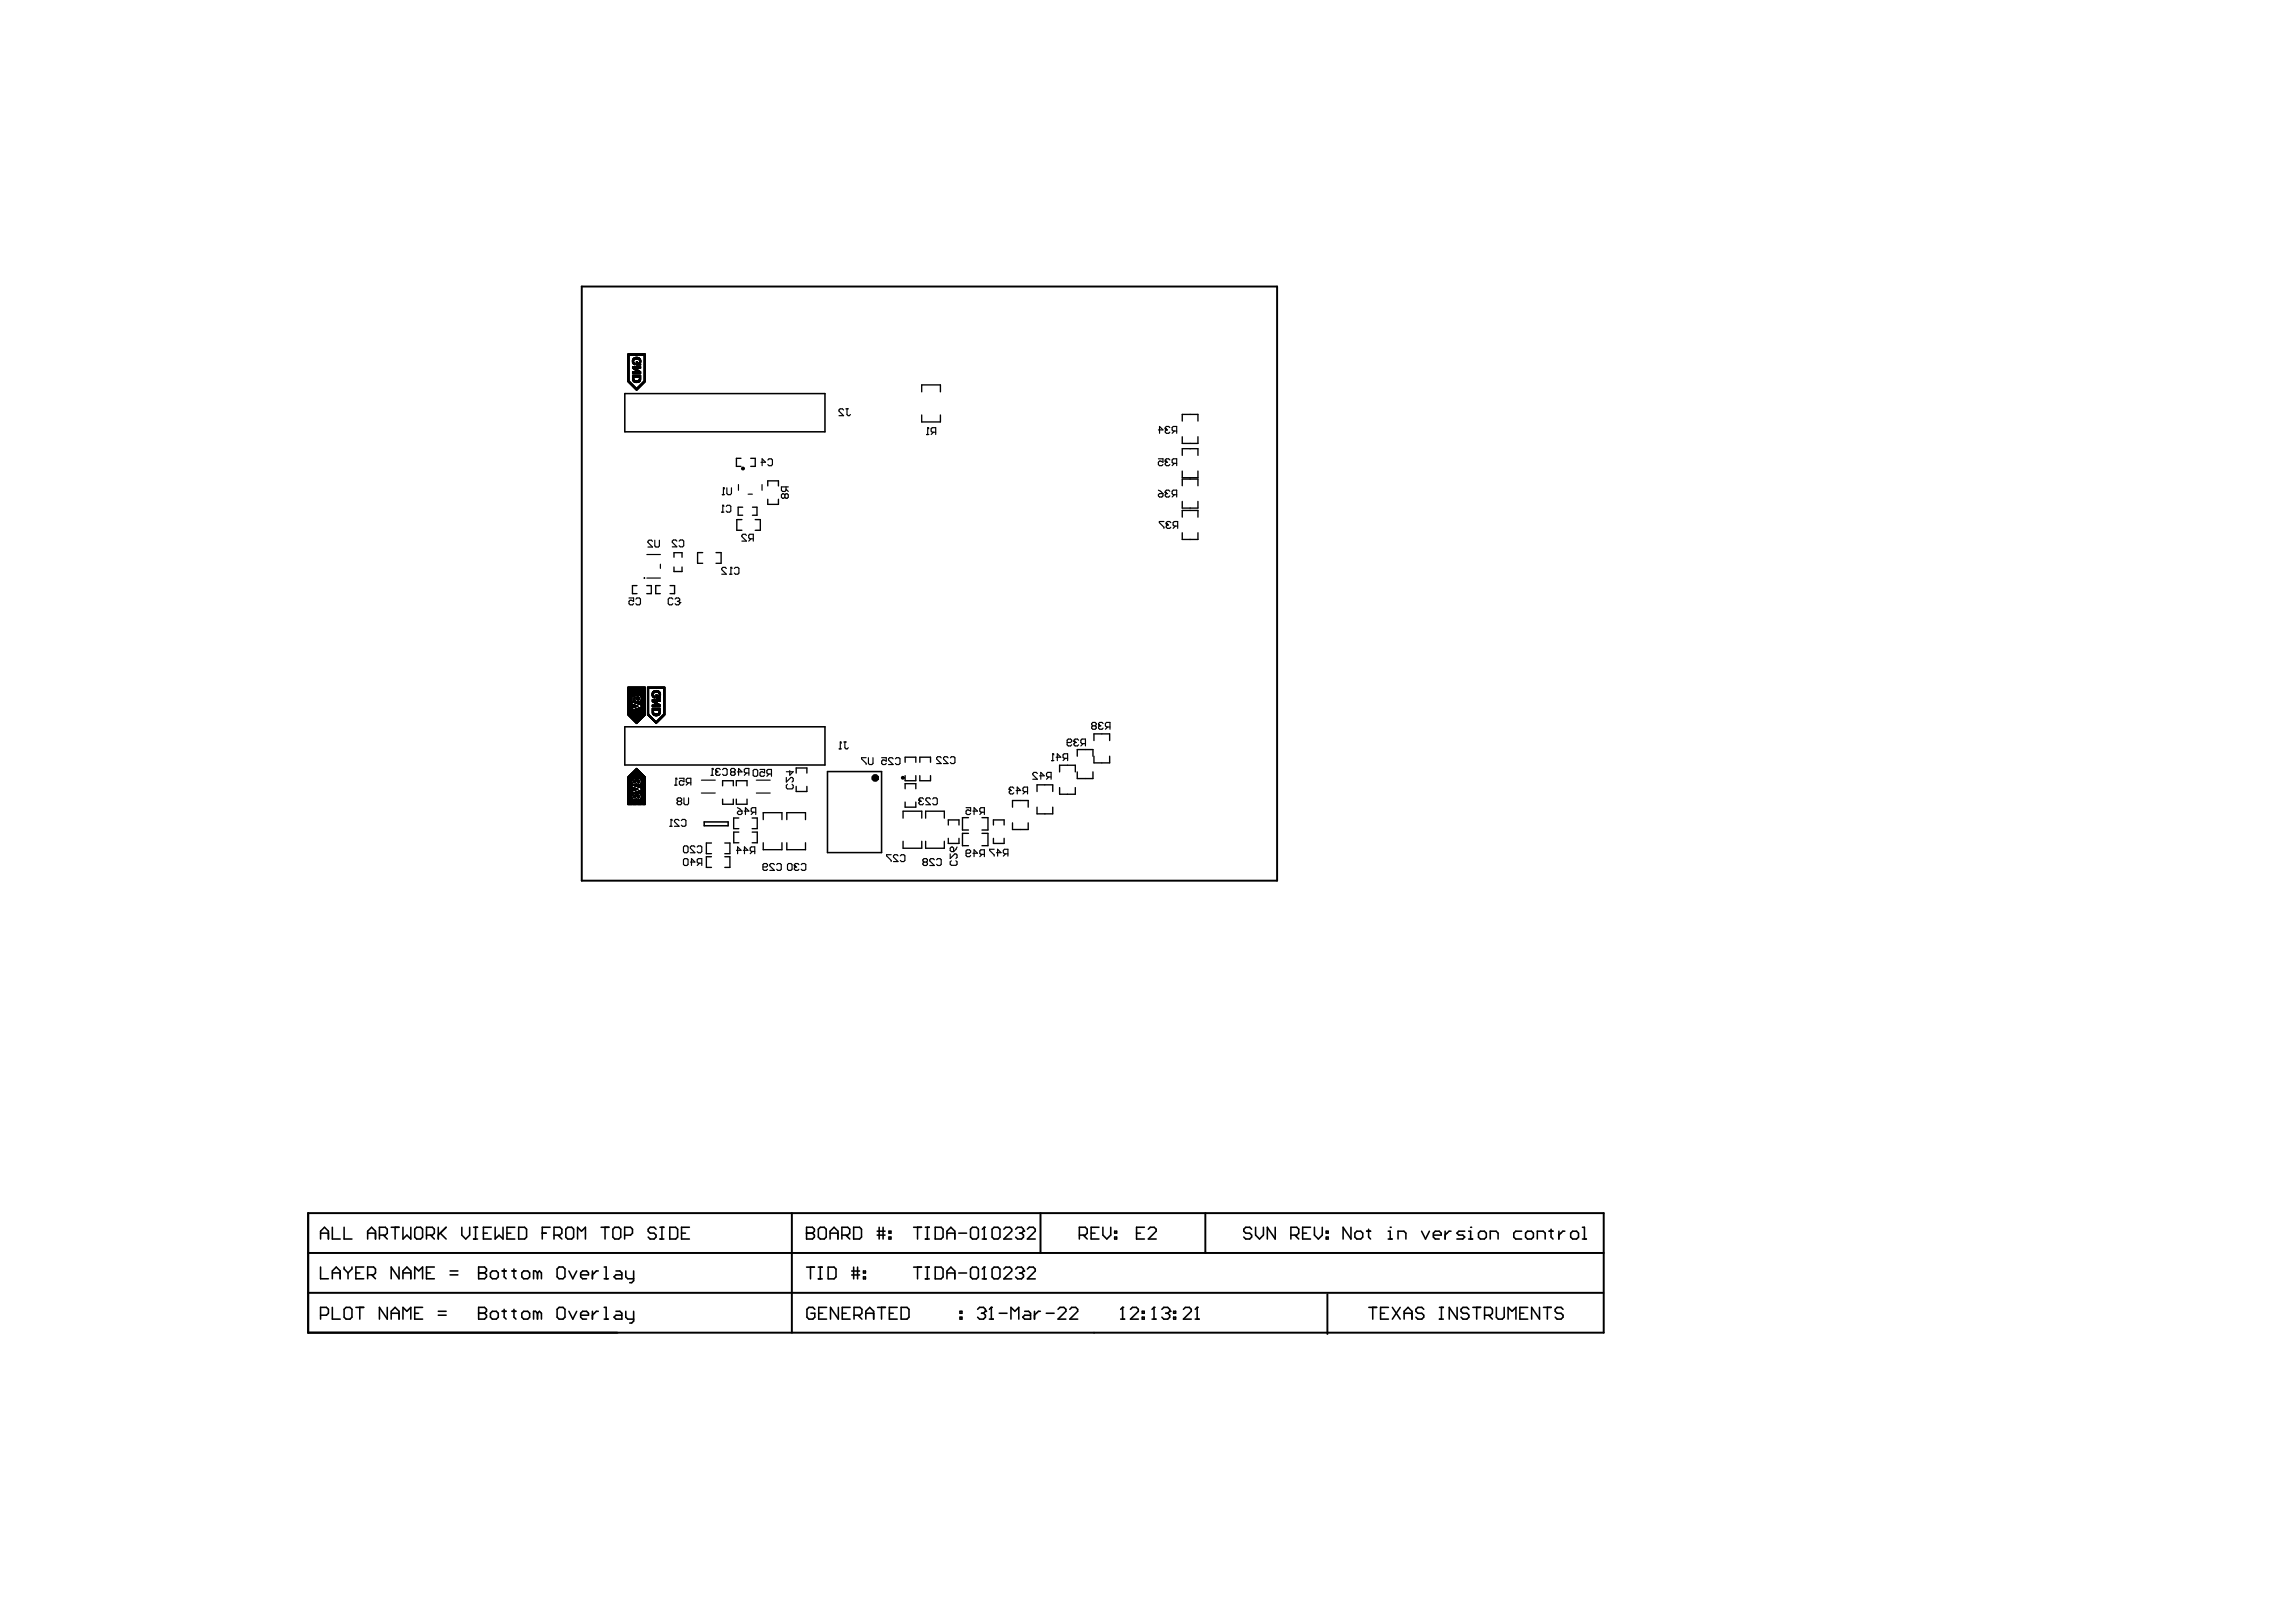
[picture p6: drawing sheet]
<svg xmlns="http://www.w3.org/2000/svg" width="297mm" height="210mm" viewBox="0 0 297 210" stroke-linecap="round" stroke-linejoin="round" font-family="sans-serif">
<g fill="none" stroke="#000" stroke-width=".25">
<path d="M75.3 37.1h89.9v76.9h-89.9zM39.9 157v15.5h167.6v-15.5h-167.6v15.5M102.4 157v15.5M134.6 157v5.1M155.9 157v5.1M39.9 162.1h167.6M39.9 167.3h167.5M171.7 167.5v5.1"/>
<circle cx="96.1" cy="60.6" r=".12"/>
<circle cx="116.8" cy="100.7" r=".12"/>
</g>
<g fill="none" stroke="#000" stroke-width=".2">
<path d="M80.8 50.9h25.9v5h-25.9zM80.8 94.1h25.9v4.9h-25.9zM107.1 99.8h7v10.5h-7zM91.1 106.4h3.1v.5h-3.1zM41.5 159.6h1M43 158.8v1.5h1M44.5 158.8v1.5h1M47.6 159.6h1M49.1 159.8h.7l.3-.2v-.5l-.3-.3h-.7v1.5M49.6 159.8l.5 .5M50.6 158.8h1M51.1 158.8v1.5"/>
<path d="M52.1 158.8v1.5l.5-.5 .5 .5v-1.5M53.7 159.1l.2-.3h.5l.3 .3v1l-.3 .2h-.5l-.2-.2zM55.2 159.8h.7l.3-.2v-.5l-.3-.3h-.7v1.5M55.7 159.8l.5 .5M56.7 158.8v1.5M57 159.6l.7 .7M57.7 158.8l-1 1M59.7 158.8v1l.6 .5 .5-.5v-1M61.3 158.8h.5M61.5 158.8v1.5M62.5 159.6h.5M63.6 158.8h-1.1v1.5h1.1"/>
<path d="M64.1 158.8v1.5l.5-.5 .5 .5v-1.5M65.6 159.6h.5M66.6 158.8h-1v1.5h1M67.1 158.8h.8l.2 .3v1l-.2 .2h-.8zM70.2 159.6h.5M71.2 158.8h-1v1.5M71.7 159.8h.7l.3-.2v-.5l-.3-.3h-.7v1.5M72.2 159.8l.5 .5M73.2 159.1l.3-.3h.5l.2 .3v1l-.2 .2h-.5l-.3-.2zM77.8 158.8h1M78.3 158.8v1.5M79.3 159.1l.2-.3h.6l.2 .3v1l-.2 .2h-.6l-.2-.2z"/>
<path d="M80.8 159.8h.8l.2-.2v-.5l-.2-.3h-.8v1.5M84.9 159.1l-.3-.3h-.5l-.2 .3v.2l.2 .3h.5l.3 .2v.3l-.3 .2h-.5l-.2-.2M85.4 158.8h.5M85.6 158.8v1.5M86.7 158.8h.7l.3 .3v1l-.3 .2h-.7zM88.2 159.6h.5M89.2 158.8h-1v1.5h1M104.3 159.6h.1M104.3 158.8h.8l.3 .3v.2l-.3 .3 .3 .2v.3l-.3 .2h-.8zM104.3 159.6h.8M105.9 159.1l.2-.3h.5l.3 .3v1l-.3 .2h-.5l-.2-.2zM107.4 159.6h1"/>
<path d="M108.9 159.8h.8l.2-.2v-.5l-.2-.3h-.8v1.5M109.4 159.8l.5 .5M110.4 158.8h.8l.3 .3v1l-.3 .2h-.8zM113.5 159.3h1M113.5 159.8h1M113.7 158.8v1.5M114.2 158.8v1.5M115 159.3h.3v.3h-.3zM118.2 158.8h1M118.7 158.8v1.5M119.7 158.8h.5M120 158.8v1.5"/>
<path d="M121 158.8h.8l.2 .3v1l-.2 .2h-.8zM122.5 159.6h1M124 159.6h1.1M125.6 159.1l.2-.3h.5l.3 .3v1l-.3 .2h-.5l-.2-.2zM127.3 158.8h.1M127.3 158.8v1.5M127.3 158.8l-.2 .3M128.3 159.1l.3-.3h.5l.3 .3v1l-.3 .2h-.5l-.3-.2zM129.9 159.1l.2-.3h.5l.3 .3v.2l-1 1h1M131.4 159.1l.2-.3h.6l.2 .3v.2M131.9 159.6h.3M132.2 159.6l.2 .2v.3l-.2 .2h-.6l-.2-.2"/>
<path d="M132.4 159.3h.1M132.4 159.3l-.2 .3M132.9 159.1l.3-.3h.5l.2 .3v.2l-1 1h1M139.6 159.8h.8l.3-.2v-.5l-.3-.3h-.8v1.5M140.1 159.8l.6 .5M141.2 159.6h.5M142.2 158.8h-1v1.5h1M142.7 158.8v1l.5 .5 .5-.5v-1M144.2 159.3h.3v.3h-.3zM147 159.6h.5M148.1 158.8h-1.1v1.5h1.1M148.6 159.1l.2-.3h.5l.3 .3v.2l-1 1h1"/>
<path d="M161.9 159.1l-.2-.3h-.5l-.3 .3v.2l.3 .3h.5l.2 .2v.3l-.2 .2h-.5l-.3-.2M162.4 158.8v1l.5 .5 .6-.5v-1M165 158.8v1.5l-1-1.5v1.5M167 159.8h.8l.2-.2v-.5l-.2-.3h-.8v1.5M167.5 159.8l.5 .5M168.5 159.6h.5M169.5 158.8h-1v1.5h1M170.1 158.8v1l.5 .5 .5-.5v-1M171.6 159.3h.2v.3h-.2zM174.8 158.8v1.5l-1-1.5v1.5M175.3 159.6l.2-.3h.5l.3 .3v.5l-.3 .2h-.5l-.2-.2zM176.8 159.3h.5"/>
<path d="M177.1 159.1v1l.2 .2M179.6 159.3h.3v1M179.9 158.8h.1M183.9 159.3l.5 1 .5-1M185.4 159.8h1.1v-.2l-.3-.3h-.5l-.3 .3v.5l.3 .2h.5M187 159.3v1M187.7 159.3h-.2l-.5 .5M189.5 159.3h-.8l-.2 .3 .2 .2h.5l.3 .3-.3 .2h-.7M190 159.3h.3v1M190.3 158.8h.1M191.5 159.3h.5l.3 .3v.5l-.3 .2h-.5l-.2-.2v-.5zM196.9 159.3h-.8l-.3 .3v.5l.3 .2h.8"/>
<path d="M197.4 159.6l.2-.3h.5l.3 .3v.5l-.3 .2h-.5l-.2-.2zM200.4 159.3h.5M200.7 159.1v1l.2 .2M201.7 159.3v1M202.4 159.3h-.2l-.5 .5M203.2 159.6l.3-.3h.5l.2 .3v.5l-.2 .2h-.5l-.3-.2zM204.7 158.8h.3v1.5M41.5 170.2h.7l.3-.3v-.5l-.3-.2h-.7v1.5M41.5 160.3v-1l.5-.5 .5 .5v1M41.5 164v1.5h1M43 169.2v1.5h1M43 165.5v-1l.5-.5 .5 .5v1"/>
<path d="M43 164.7h1M44.5 169.4l.3-.2h.5l.2 .2v1.1l-.2 .2h-.5l-.3-.2zM44.5 164v.2l.5 .5M45 164.7v.8M45.5 164v.2l-.5 .5M46 169.2h1.1M46 164.7h.5M46.5 169.2v1.5M47.1 164h-1.1v1.5h1.1M47.6 160.3v-1l.5-.5 .5 .5v1M47.6 165h.7l.3-.3v-.5l-.3-.2h-.7v1.5M48.1 165l.5 .5"/>
<path d="M50.1 169.2v1.5l-1-1.5v1.5M50.6 169.9h1M50.6 170.7v-1l.5-.5 .5 .5v1M51.6 164v1.5l-1-1.5v1.5M52.1 165.5v-1l.5-.5 .5 .5v1M52.1 170.7v-1.5l.5 .5 .5-.5v1.5M52.1 164.7h1M53.7 169.9h.5M53.7 165.5v-1.5l.5 .5 .5-.5v1.5M54.7 169.2h-1v1.5h1M55.2 164.7h.5M56.2 164h-1v1.5h1"/>
<path d="M56.7 169.7h1M56.7 170.2h1M58.2 165h1M58.2 164.5h1M61.3 160.3h.5M61.9 169.9h.1M61.9 164.7h.1M61.9 164h.8l.2 .2v.3l-.2 .2 .2 .3v.2l-.2 .3h-.8zM61.9 169.2h.8l.2 .2v.3l-.2 .2 .2 .3v.3l-.2 .2h-.8zM61.9 169.9h.8M61.9 164.7h.8M63.4 169.9l.3-.2h.5l.3 .2v.6l-.3 .2h-.5l-.3-.2z"/>
<path d="M63.4 164.7l.3-.2h.5l.3 .2v.5l-.3 .3h-.5l-.3-.3zM65 169.7h.5M65 164.5h.5M65.2 164.2v1l.3 .3M65.2 169.4v1.1l.3 .2M66.2 169.7h.5M66.2 164.5h.5M66.5 164.2v1l.2 .3M66.5 169.4v1.1l.2 .2M67.5 169.9l.3-.2h.5l.2 .2v.6l-.2 .2h-.5l-.3-.2zM67.5 164.7l.3-.2h.5l.2 .2v.5l-.2 .3h-.5l-.3-.3zM69.5 169.9l-.2-.2h-.3v1"/>
<path d="M69.5 164.7l-.2-.2h-.3v1M69.5 164.7v.8M69.5 169.9v.8M69.5 169.9l.3-.2 .2 .2v.8M69.5 164.7l.3-.2 .2 .2v.8M72.1 169.4l.2-.2h.5l.3 .2v1.1l-.3 .2h-.5l-.2-.2zM72.1 164.2l.2-.2h.5l.3 .2v1l-.3 .3h-.5l-.2-.3zM73.6 169.7l.5 1 .5-1M73.6 164.5l.5 1 .5-1M74.7 160.3v-1.5l.5 .5 .5-.5v1.5M75.1 170.2h1v-.3l-.2-.2h-.5l-.3 .2v.6l.3 .2h.5M75.1 165h1v-.3l-.2-.2h-.5l-.3 .2v.5l.3 .3h.5"/>
<path d="M76.6 164.5v1M76.6 169.7v1M77.4 169.7h-.2l-.6 .5M77.4 164.5h-.2l-.6 .5M78.2 170.7h.5M78.2 169.2h.2v1.5M78.2 164h.2v1.5M78.2 165.5h.5M79.7 169.7h.5l.3 .2v.8h-.8l-.3-.2 .3-.3h.8M79.7 164.5h.5l.3 .2v.8h-.8l-.3-.3 .3-.2h.8M81 169.7v.8l.2 .2h.8M81 164.5v.7l.2 .3h.8"/>
<path d="M82 164.5v1.2l-.3 .3h-.2M82 169.7v1.3l-.3 .2h-.2M85.4 160.3h.5M104.3 164h1.1M104.9 164v1.5M105.4 169.4l-.2-.2h-.5l-.3 .2v1.1l.3 .2h.5l.2-.2v-.6h-.5M105.9 165.5h.5M105.9 164h.5M105.9 169.9h.5M106.1 164v1.5M106.9 169.2h-1v1.5h1M107.1 164h.8l.3 .2v1l-.3 .3h-.8z"/>
<path d="M107.4 160.3v-1l.5-.5 .5 .5v1M108.5 169.2v1.5l-1.1-1.5v1.5M109 169.9h.5M110 169.2h-1v1.5h1M110.2 165h1M110.2 164.5h1M110.4 164v1.5M110.5 170.2h.8l.2-.3v-.5l-.2-.2h-.8v1.5M110.9 164v1.5M111 170.2l.5 .5M111.7 165.2h.3v.3h-.3zM111.7 164.5h.3v.2h-.3z"/>
<path d="M112 169.9h1M112 170.7v-1l.5-.5 .5 .5v1M113.5 169.2h1.1M114 169.2v1.5M115 160.1h.3v.2h-.3zM115.1 169.9h.5M116.1 169.2h-1v1.5h1M116.6 169.2h.7l.3 .2v1.1l-.3 .2h-.7zM118.2 164h1M118.7 164v1.5M119.7 160.3h.5M119.7 165.5h.5"/>
<path d="M119.7 164h.5M120 164v1.5M121 164h.8l.2 .2v1l-.2 .3h-.8zM122.5 160.3v-1l.5-.5 .5 .5v1M122.5 165.5v-1l.5-.5 .5 .5v1M122.5 164.7h1M124 164.7h1.1M124.2 170.5h.2v.2h-.2zM124.2 169.7h.2v.2h-.2zM125.8 164h.5l.3 .2v1l-.3 .3h-.5l-.2-.3v-1zM126.5 169.4l.2-.2h.5l.3 .2v.3M127 169.9h.2"/>
<path d="M127.1 160.3h.5M127.1 165.5h.5M127.2 169.9l.3 .3v.3l-.3 .2h-.5l-.2-.2M127.3 164h.1M127.3 164v1.5M127.3 164l-.2 .2M127.5 169.7h.1M127.5 169.7l-.3 .2M128 170.7h.5M128.3 169.2h.1M128.3 169.2v1.5M128.3 169.2l-.3 .2"/>
<path d="M128.3 164.2l.3-.2h.5l.3 .2v1l-.3 .3h-.5l-.3-.3zM129.3 169.9h1M129.9 164.2l.2-.2h.5l.3 .2v.3l-1 1h1M130.8 170.7v-1.5l.5 .5 .5-.5v1.5M131.4 164.2l.2-.2h.6l.2 .2v.3M131.9 164.7h.3M132.2 164.7l.2 .3v.2l-.2 .3h-.6l-.2-.3M132.4 164.5h.1M132.4 164.5l-.2 .2M132.6 169.7h.5l.2 .2v.8h-.7l-.3-.2 .3-.3h.7M132.9 164.2l.3-.2h.5l.2 .2v.3l-1 1h1M133.8 169.7v1"/>
<path d="M134.6 169.7h-.3l-.5 .5M135.4 169.9h1M136.9 169.4l.2-.2h.5l.3 .2v.3l-1 1h1M138.4 169.4l.3-.2h.5l.2 .2v.3l-1 1h1M144.2 160.1h.3v.2h-.3zM145 170.7h.5M145.2 169.2h.1M145.2 169.2v1.5M145.2 169.2l-.2 .2M146.3 169.4l.2-.2h.5l.3 .2v.3l-1 1h1M147.8 170.5h.2v.2h-.2zM147.8 169.7h.2v.2h-.2z"/>
<path d="M149 170.7h.6M149.3 169.2h.1M149.3 169.2v1.5M149.3 169.2l-.3 .2M150.3 169.4l.3-.2h.5l.2 .2v.3M150.8 169.9h.3M151.1 169.9l.2 .3v.3l-.2 .2h-.5l-.3-.2M151.3 169.7h.1M151.3 169.7l-.2 .2M151.8 170.5h.3v.2h-.3zM151.8 169.7h.3v.2h-.3zM153.1 169.4l.3-.2h.5l.2 .2v.3l-1 1h1"/>
<path d="M154.6 170.7h.5M154.9 169.2h.1M154.9 169.2v1.5M154.9 169.2l-.3 .2M171.6 160.1h.2v.2h-.2zM177.1 169.2h1M177.6 169.2v1.5M178.6 169.9h.5M179.6 160.3h.5M179.6 169.2h-1v1.5h1M180.1 169.2l1 1.5M180.9 160.3v-1h.7l.3 .3v.7"/>
<path d="M181.1 169.2l-1 1.5M181.7 169.9h1M181.7 170.7v-1l.5-.5 .5 .5v1M184.2 169.4l-.3-.2h-.5l-.2 .2v.3l.2 .2h.5l.3 .3v.3l-.3 .2h-.5l-.2-.2M186.2 170.7h.5M186.2 169.2h.5M186.5 169.2v1.5M188.5 169.2v1.5l-1-1.5v1.5M190 160.3h.5M190 169.4l-.2-.2h-.5l-.3 .2v.3l.3 .2h.5l.2 .3v.3l-.2 .2h-.5l-.3-.2M190.5 169.2h1.1M191 169.2v1.5"/>
<path d="M192.1 170.2h.7l.3-.3v-.5l-.3-.2h-.7v1.5M192.6 170.2l.5 .5M192.8 160.3v-1h.8l.2 .3v.7M193.6 169.2v1.3l.2 .2h.5l.3-.2v-1.3M195.1 170.7v-1.5l.5 .5 .5-.5v1.5M196.6 169.9h.5M197.6 169.2h-1v1.5h1M198.9 160.3v-1h.7l.3 .3v.7M199.2 169.2v1.5l-1-1.5v1.5M199.7 169.2h1M200.2 169.2v1.5M202.2 169.4l-.2-.2h-.5l-.3 .2v.3l.3 .2h.5l.2 .3v.3l-.2 .2h-.5l-.3-.2"/>
<path d="M204.7 160.3h.5"/>
</g>
<g fill="none" stroke="#000" stroke-width=".18">
<path d="M95.9 59.3h-.6v1.1h.6M97.1 59.3h.6v1.1h-.6M119.2 50.7v-.9h2.5v.9M119.2 53.7v.9h2.5v-.9M153 54.5v-.9h2v.9M153 56.5v.9h2v-.9M153 58.9v-.8h2v.8M82.4 75.8h-.6v1h.6M83.7 75.8h.6v1h-.6M85.4 75.8h-.6v1h.6M86.7 75.8h.6v1h-.6M87.2 72.1v-.6h1v.6"/>
<path d="M87.2 73.4v.6h1v-.6M90.9 71.5h-.7v1.4h.7M92.6 71.5h.7v1.4h-.7M96 67.2h-.7v1.4h.7M96.1 65.6h-.6v1.1h.6M97.3 65.6h.6v1.1h-.6M97.7 67.2h.7v1.4h-.7M99.3 62.9v-.7h1.4v.7M99.3 64.6v.7h1.4v-.7M153 61v.8h2v-.8M153 62.9v-.9h2v.9M153 64.9v.9h2v-.9"/>
<path d="M153 66.9v-.8h2v.8M153 68.9v.9h2v-.9M117.1 98.6v-.6h1.4v.6M119 98.6v-.6h1.4v.6M137.1 99.9v-.9h2v.9M139.4 97.9v-.9h2v.9M139.4 99.9v.9h2v-.9M141.5 95.8v-.8h2.1v.8M141.5 97.9v.8h2.1v-.8M92 109.1h-.6v1.4h.6M92 110.9h-.6v1.3h.6M93.5 101.7v-.7h1.4v.7"/>
<path d="M93.5 103.4v.7h1.4v-.7M93.8 109.1h.6v1.4h-.6M93.8 110.9h.6v1.3h-.6M95.3 101.7v-.7h1.3v.7M95.3 103.4v.7h1.3v-.7M95.6 105.9h-.7v1.3h.7M95.6 107.7h-.7v1.4h.7M97.3 105.9h.7v1.3h-.7M97.3 107.7h.7v1.4h-.7M98.7 106.1v-.9h2.5v.9M98.7 109.1v.9h2.5v-.9M101.8 106.1v-.9h2.4v.9"/>
<path d="M101.8 109.1v.9h2.4v-.9M103 100v-.6h1.4v.6M103 101.8v.6h1.4v-.6M116.8 105.9v-.9h2.5v.9M116.8 108.9v.9h2.5v-.9M117.1 100.4v.6h1.4v-.6M117.1 102.1v-.7h1.4v.7M117.1 103.8v.7h1.4v-.7M119 100.4v.6h1.4v-.6M119.8 105.9v-.9h2.4v.9M119.8 108.9v.9h2.4v-.9M122.7 108.5v.6h1.4v-.6"/>
<path d="M122.7 106.8v-.7h1.4v.7M125.3 105.8h-.8v1.6h.8M125.3 107.8h-.8v1.6h.8M127 105.8h.8v1.6h-.8M127 107.8h.8v1.6h-.8M128.5 106.8v-.7h1.4v.7M128.5 108.5v.6h1.4v-.6M131 104.5v-.9h2v.9M131 106.5v.8h2v-.8M134.2 102.4v-.8h2v.8M134.2 104.5v.8h2v-.8M137.1 101.9v.9h2v-.9"/>
</g>
<g fill="none" stroke="#000" stroke-width=".15">
<path d="M98.4 59.8h.6l-.4-.4v.9M99.3 59.5l.2-.1h.3l.1 .1v.6l-.1 .2h-.3l-.2-.2M109.1 53.1l-.1-.2h-.3l-.2 .2v.1l.6 .6h-.6M109.4 52.9h.3M109.6 52.9v.7l.1 .2h.2l.1-.2M119.9 56.2h.3M120 55.3h.1M120 55.3l.2 .2M120 55.3v.9M120.8 55.9l-.3 .3M121.1 55.9h-.5l-.1-.1v-.3l.1-.2h.5v.9M149.9 59.4h.6v.4l-.3-.1h-.2l-.1 .1v.3l.1 .2h.3l.2-.2"/>
<path d="M149.9 55.6h.6l-.5-.4v.9M150.8 55.5h.1M150.8 59.7h.1M150.8 55.5l.1 .1M150.8 59.7l.1 .1M150.9 59.8l-.1 .2v.1l.1 .2h.3l.1-.2M150.9 55.6l-.1 .2v.1l.1 .2h.3l.1-.2M150.9 55.6h.1M150.9 59.8h.1M151.3 59.5l-.1-.1h-.3l-.1 .1v.2M151.3 55.3l-.1-.1h-.3l-.1 .1v.2M151.9 55.8l-.3 .3"/>
<path d="M151.9 60l-.3 .3M152.2 60h-.4l-.2-.2v-.3l.2-.1h.4v.9M152.2 55.8h-.4l-.2-.2v-.3l.2-.1h.4v.9M81.4 77.4h.6v.4l-.3-.1h-.2l-.1 .1v.3l.1 .2h.3l.2-.2M82.3 77.5l.1-.1h.3l.2 .1v.6l-.2 .2h-.3l-.1-.2M83.7 74.8h1.7M83.7 71.8h1.7M84.4 70.1l-.1-.2h-.3l-.2 .2v.1l.6 .6h-.6M84.7 69.9v.7l.2 .2h.3l.1-.2v-.7M85.4 73v.6M87 77.5l-.1-.1h-.3l-.1 .1v.6l.1 .2h.3l.1-.2M87.3 77.5l.2-.1h.3l.1 .1v.2l-.1 .1"/>
<path d="M87.6 70l-.2-.1h-.3l-.1 .1v.2l.6 .6h-.6M87.6 77.8h.2M87.8 77.8l.1 .2M87.9 70l.1-.1h.3l.2 .1v.6l-.2 .2h-.3l-.1-.2M87.9 78h.1M87.9 78v.1l-.1 .2h-.3l-.2-.2M93.4 66.3h.3M93.4 64h.3M93.5 65.4h.1M93.5 65.4v.9M93.5 65.4l.2 .1M93.6 63.1h.1"/>
<path d="M93.6 63.1v.9M93.6 63.1l.1 .2M94 65.5l.1-.1h.3l.1 .1v.6l-.1 .2h-.3l-.1-.2M94 73.6l-.2-.2h-.3l-.1 .2v.1l.6 .6h-.6M94 63.1v.8l.2 .1h.3l.1-.1v-.8M94.4 74.3h.3M94.6 73.4h.1M94.6 73.4v.9M94.6 73.4l.1 .2M95 73.6l.2-.2h.2l.2 .2v.6l-.2 .1h-.2l-.2-.1M95.5 62.7v.8M96.6 69.3l-.2-.2h-.3l-.1 .2v.1l.6 .6h-.6"/>
<path d="M96.8 64h.5M97.2 69.7l-.3 .3M97.5 69.7h-.5l-.1-.1v-.3l.1-.2h.5v.9M98.6 62.7v.8M101.5 64l-.1-.1h-.2l-.1 .1v.3l.1 .2h.2l.1-.2M101.5 64l.2-.1h.1l.2 .1v.3l-.2 .2h-.1l-.2-.2M101.5 64v.3M101.7 63v.5l-.2 .1h-.3l-.1-.1v-.5h.9M101.7 63.3l.3 .3M149.9 64l.1-.1h.5v.3l-.2 .1h-.3l-.1-.1zM149.9 63.4l.6 .5M150.6 67.5h-.6v.1l.6 .6v.2"/>
<path d="M150.8 63.7h.1M150.8 63.7l.1 .2M150.9 67.8h.1M150.9 67.8l.1 .1M150.9 63.9l-.1 .1v.2l.1 .1h.3l.1-.1M150.9 63.9h.1M151 67.9l-.1 .2v.1l.1 .2h.3l.2-.2M151 67.9h.2M151.3 63.6l-.1-.2h-.3l-.1 .2v.1M151.5 67.6l-.2-.1h-.3l-.1 .1v.2M151.9 64l-.3 .3M152.1 68.1l-.3 .3"/>
<path d="M152.2 64h-.4l-.2-.1v-.3l.2-.2h.4v.9M152.4 68.1h-.5l-.1-.2v-.3l.1-.1h.5v.9M92.1 99.4h.1M92.1 99.4v.9M92.1 99.4l.2 .2M92.6 99.7h.1M92.6 99.7l.1 .2M92.7 99.9h.2M92.7 99.9l-.1 .1v.2l.1 .1h.3l.2-.1M93.2 99.6l-.2-.2h-.3l-.1 .2v.1M93.5 99.6l.1-.2h.3l.2 .2v.6l-.2 .1h-.3l-.1-.1M94.7 99.9l-.2-.2v-.1l.2-.2h.3l.1 .2v.1l-.1 .2"/>
<path d="M94.7 99.9h.3M94.7 99.9l-.2 .1v.2l.2 .1h.3l.1-.1v-.2l-.1-.1M95.4 99.9h.6l-.4-.5v.9M97.4 99.7l.2-.1h.3l.1 .1v.6l-.1 .2h-.3l-.2-.2zM98.3 99.6h.6v.4l-.3-.1h-.1l-.2 .1v.3l.2 .2h.3l.1-.2M102.2 99.7v.6l.4-.4h-.9M108.6 96.9h.3M108.7 96h.1M108.7 96v.9M108.7 96l.2 .2M109.2 96h.3M109.3 96v.8l.2 .1h.1l.1-.1"/>
<path d="M112.1 98.1h-.6v.1l.6 .6v.1M112.4 98.1v.7l.1 .1h.3l.1-.1v-.7M114.1 98.1h.6v.4l-.3-.2h-.2l-.1 .2v.3l.1 .1h.3l.2-.1M115.5 98.2l-.1-.1h-.3l-.1 .1v.1l.5 .6h-.5M115.8 98.2l.2-.1h.3l.1 .1v.6l-.1 .1h-.3l-.2-.1M121.8 98.1l-.2-.2h-.3l-.1 .2v.1l.6 .6h-.6M122.7 98.1l-.2-.2h-.3l-.1 .2v.1l.6 .6h-.6M123 98.1l.1-.2h.3l.1 .2v.6l-.1 .1h-.3l-.1-.1M136 98.4h.3M136.2 97.5h.1M136.2 97.5v.9M136.2 97.5l.1 .2"/>
<path d="M136.6 98h.6l-.4-.5v.9M137.8 98.1l-.3 .3M138.1 96.1h.4l.1-.2v-.1l-.1-.2h-.3l-.1 .2v.6l.1 .1h.3l.1-.1M138.1 98.1h-.4l-.2-.1v-.3l.2-.2h.4v.9M138.9 95.9h.1M138.9 95.9l.2 .2M139.1 96.1l-.2 .1v.2l.2 .1h.3l.1-.1M139.1 96.1h.1M139.5 95.8l-.1-.2h-.3l-.2 .2v.1M140.1 96.2l-.3 .3M140.4 96.2h-.4l-.2-.1v-.3l.2-.2h.4v.9M141.4 93.9l-.2-.1v-.2l.2-.1h.3l.1 .1v.2l-.1 .1"/>
<path d="M141.4 93.9h.3M141.4 93.9l-.2 .2v.1l.2 .2h.3l.1-.2v-.1l-.1-.2M142.1 93.8h.1M142.1 93.8l.2 .1M142.3 93.9l-.2 .2v.1l.2 .2h.3l.1-.2M142.3 93.9h.1M142.7 93.6l-.1-.1h-.3l-.2 .1v.2M143.3 94.1l-.3 .3M143.6 94.1h-.4l-.2-.2v-.3l.2-.1h.4v.9M86.7 106.9h.3M86.8 106h.1M86.8 106v.9"/>
<path d="M86.8 106l.2 .2M87.3 101.6h.3M87.4 100.7h.1M87.4 100.7v.9M87.4 100.7l.2 .2M87.7 103.7l-.1 .1v.2l.1 .1h.3l.2-.1v-.2l-.2-.1M87.7 103.7l-.1-.2v-.1l.1-.1h.3l.2 .1v.1l-.2 .2M87.7 103.7h.3M87.9 106.2l-.2-.2h-.3l-.1 .2v.1l.6 .6h-.6M87.9 100.7h.6v.5l-.3-.2h-.2l-.1 .2v.3l.1 .1h.3l.2-.1M88.1 106.2l.2-.2h.3l.1 .2v.6l-.1 .1h-.3l-.2-.1M88.4 109.6l.2-.1h.3l.1 .1v.6l-.1 .2h-.3l-.2-.2z"/>
<path d="M88.4 111.3l.2-.2h.3l.1 .2v.6l-.1 .1h-.3l-.2-.1zM88.5 103.3v.7l.1 .1h.3l.2-.1v-.7M89.1 101.3l-.3 .3M89.3 111.6h.6l-.4-.5v.9M89.4 101.3h-.5l-.1-.1v-.3l.1-.2h.5v.9M89.9 109.6l-.1-.1h-.3l-.2 .1v.2l.6 .6h-.6M90.2 109.6l.1-.1h.3l.2 .1v.6l-.2 .2h-.3l-.1-.2M90.5 111.7l-.3 .3M90.7 102.6h1.8M90.7 101h1.8M90.8 111.7h-.5l-.1-.1v-.3l.1-.2h.5v.9M92 100.3h.3"/>
<path d="M95.3 110h.6l-.5-.4v.9M95.4 105.1l.2-.1h.4v.3l-.2 .1h-.2l-.2-.1zM95.4 104.5l.6 .5M96.2 110h.6l-.5-.4v.9M96.3 105h.6l-.5-.5v.9M96.6 100l-.3 .3M96.9 100h-.5l-.1-.1v-.3l.1-.2h.5v.9M97.3 110.2l-.2 .3M97.5 105.1l-.3 .3M97.6 110.2h-.4l-.1-.2v-.3l.1-.1h.4v.9M97.8 105.1h-.5l-.1-.1v-.3l.1-.2h.5v.9M97.8 102.6h1.8"/>
<path d="M97.8 101h1.8M98.7 112.2h.4l.2-.2v-.1l-.2-.2h-.2l-.2 .2v.6l.2 .1h.2l.2-.1M99.5 100.2l-.3 .3M99.8 100.2h-.4l-.2-.2v-.3l.2-.1h.4v.9M100.2 111.9l-.2-.2h-.3l-.1 .2v.1l.6 .6h-.6M100.5 111.9l.1-.2h.3l.2 .2v.6l-.2 .1h-.3l-.1-.1M101.7 100.6v.6l.6-.6h.2l.1 .2v.3l-.1 .1M101.9 101.5l-.2 .1v.3l.2 .2h.6l.1-.2v-.3l-.1-.1M101.9 111.9l.1-.2h.3l.2 .2v.6l-.2 .1h-.3l-.1-.1zM102.8 112h.1M102.8 112l.1 .2M102.9 112.2l-.1 .1v.2l.1 .1h.3l.2-.1"/>
<path d="M102.9 112.2h.2M103.4 111.9l-.2-.2h-.3l-.1 .2v.1M103.7 111.9l.1-.2h.3l.1 .2v.6l-.1 .1h-.3l-.1-.1M115.3 110.6h-.6v.2l.6 .5v.2M116.2 110.8l-.2-.2h-.3l-.1 .2v.1l.6 .6h-.6M116.5 110.8l.1-.2h.3l.2 .2v.5l-.2 .2h-.3l-.1-.2M118.9 103.5h.1M118.9 103.5l.1 .2M119 103.7l-.1 .1v.2l.1 .1h.3l.2-.1M119 103.7h.2M119.5 103.4l-.2-.1h-.3l-.1 .1v.1M119.5 111.6l-.1-.2v-.1l.1-.2h.3l.2 .2v.1l-.2 .2"/>
<path d="M119.5 111.6h.3M119.5 111.6l-.1 .1v.2l.1 .1h.3l.2-.1v-.2l-.2-.1M120.4 103.4l-.2-.1h-.3l-.1 .1v.1l.6 .6h-.6M120.7 103.4l.1-.1h.3l.2 .1v.6l-.2 .1h-.3l-.1-.1M120.9 111.3l-.2-.2h-.3l-.1 .2v.1l.6 .6h-.6M121.2 111.3l.1-.2h.3l.2 .2v.6l-.2 .1h-.3l-.1-.1M122.9 109.8l.2-.2h.1l.2 .2v.4h-.3l-.2-.1zM122.9 110.5v.6l.6-.6h.2l.1 .2v.2l-.1 .2M123.1 111.4l-.2 .1v.3l.2 .2h.6l.1-.2v-.3l-.1-.1M123.8 109.6l-.4 .6M125 110.4h.4l.2-.1v-.2l-.2-.1h-.3l-.1 .1v.6l.1 .2h.3l.2-.2M125 104.5h.6v.5l-.5-.2-.1 .2v.3l.1 .1h.3l.2-.1"/>
<path d="M125.9 105h.6l-.5-.5v.9M125.9 110.4h.6l-.5-.4v.9M127.1 110.6l-.3 .3M127.1 105.1l-.3 .3M127.4 105.1h-.5l-.1-.1v-.3l.1-.2h.5v.9M127.4 110.6h-.5l-.1-.2v-.3l.1-.1h.5v.9M128.6 109.9h-.6v.2l.6 .5v.2M128.9 110.3h.6l-.4-.4v.9M130.1 110.5l-.3 .3M130.4 110.5h-.4l-.2-.2v-.2l.2-.2h.4v.9M130.6 102.2h.1M130.6 102.2l.1 .1"/>
<path d="M130.7 102.3h.2M130.7 102.3l-.1 .1v.2l.1 .1h.3l.2-.1M131.2 102l-.2-.1h-.3l-.1 .1v.2M131.5 102.3h.5l-.4-.4v.8M132.6 102.4l-.3 .3M132.9 102.4h-.4l-.2-.1v-.3l.2-.1h.4v.8M134.2 100.1l-.1-.1h-.3l-.2 .1v.2l.6 .5h-.6M134.5 100.4h.6l-.4-.4v.8M135.7 100.5l-.3 .3M136 100.5h-.5l-.1-.1v-.3l.1-.1h.5v.8"/>
</g>
<g fill="none" stroke="#000" stroke-width=".13">
<path d="M81.2 45.8v3.6M81.2 45.8l.1 3.6M81.3 45.8v3.7M81.3 45.8l.1 3.7M81.4 45.8v3.8M81.4 45.8v.2M81.4 49.3v.3M81.4 49.3l.1 .3M81.5 45.8v.2M81.5 49.4v.3M81.6 45.8v.2M81.6 49.5v.3"/>
<path d="M81.7 45.8v.2M81.7 49.6v.2M81.7 49.6v.3M81.8 45.8v.2M81.8 49.7v.2M81.8 49.7v.3M81.8 46.6v.3M81.8 47.4v.3M81.8 48.1v.2M81.8 48.6v.6M81.8 46.5v.5M81.8 47.4l.1 .3"/>
<path d="M81.8 48.6l.1 .7M81.8 49.8l.1 .2M81.9 46.5v.5M81.9 45.8v.2M81.9 47.4v.3M81.9 48.1v.2M81.9 48.6v.7M81.9 49.8v.3M81.9 46.4v.7M81.9 48.6v.8M81.9 47.4l.1 .4M81.9 48.6l.1 .8"/>
<path d="M81.9 49.9l.1 .2M82 46.4v.7M82 45.8v.2M82 47.4v.4M82 48.1v.2M82 48.6v.8M82 49.9v.3M82 46.3v.9M82 46.9v.3M82 46.3v.3M82.1 45.8v.2M82.1 46.9v.3"/>
<path d="M82.1 47.4v.4M82.1 48.1v.2M82.1 48.6v.2M82.1 49.1v.4M82.1 50v.2M82.1 46.3v.3M82.1 49.2v.3M82.1 50v.3M82.1 46.3v.2M82.1 47v.2M82.1 47.4v.5M82.1 47l.1 .2"/>
<path d="M82.1 47.4l.1 .5M82.1 49.2l.1 .3M82.1 50l.1 .3M82.2 46.3l-.1 .2M82.2 45.8v.2M82.2 48.1v.2M82.2 48.6v.2M82.2 49.2v.3M82.2 50.1v.3M82.2 46.2v.3M82.2 47.4v.5M82.2 49.3v.2"/>
<path d="M82.2 47.4v.3M82.2 47.7l.1 .2M82.2 50.1l.1 .3M82.3 45.8v.2M82.3 46.2v.3M82.3 47.4v.3M82.3 47.7v.3M82.3 48.1v.2M82.3 48.6v.2M82.3 49.3v.2M82.3 50.2v.3M82.3 46.8v.4"/>
<path d="M82.3 47.8l.1 .2M82.3 50.2l.1 .3M82.4 45.8v.2M82.4 46.2v.3M82.4 46.8v.4M82.4 47.4v.3M82.4 47.8v.2M82.4 48.1v.2M82.4 48.6v.2M82.4 49.3v.2M82.4 50.2v.3M82.4 47.8l.1 .3"/>
<path d="M82.5 50.2l-.1 .3M82.5 45.8v.2M82.5 46.2v.3M82.5 46.8v.4M82.5 47.4v.3M82.5 47.8v.3M82.5 48.1v.2M82.5 48.6v.2M82.5 49.3v.2M82.5 50.1v.3M82.5 47v.2M82.5 47.9v.4"/>
<path d="M82.5 49.2v.3M82.6 45.8v.2M82.6 46.3v.2M82.6 47v.2M82.6 47.4v.3M82.6 47.9v.4M82.6 48.6v.2M82.6 49.2v.3M82.6 50v.3M82.6 46.3v.3M82.7 45.8v.2M82.7 46.3v.3"/>
<path d="M82.7 47.4v.3M82.7 48v.3M82.7 48.6v.2M82.7 46.9v.3M82.7 49.1v.4M82.7 49.9v.3M82.7 48.6v.8M82.7 46.3v.9M82.8 45.8v.2M82.8 46.4v.8M82.8 47.4v.3M82.8 48v.3"/>
<path d="M82.8 48.6v.8M82.8 49.8v.3M82.8 46.4v.6M82.8 47.1v.1M82.8 48.1v.2M82.8 48.6v.7M82.9 45.8v.2M82.9 46.5v.5M82.9 47.1v.1M82.9 47.4v.3M82.9 48.1v.2M82.9 48.6v.7"/>
<path d="M82.9 49.7v.3M82.9 46.5v.4M82.9 48.6v.6M82.9 46.6v.3M83 45.8v.2M83 49.7v.2M83 49.6v.3M83.1 45.8v.2M83.1 49.6v.2M83.1 49.5v.3M83.2 49.5l-.1 .2M83.2 45.8v.2"/>
<path d="M83.2 49.4v.3M83.3 49.4l-.1 .2M83.3 45.8v.2M83.3 49.3v.3M83.3 45.8v3.8M83.4 45.8l-.1 3.8M83.4 45.8v3.7M83.5 45.8l-.1 3.7M83.5 45.8v3.6M81.2 88.9v3.6M81.2 88.9l.1 3.7M81.3 88.9v3.7"/>
<path d="M81.3 88.9l.1 3.8M81.4 88.9v3.8M81.4 88.9l.1 3.9M81.5 88.9v3.9M81.6 88.9v4M81.6 88.9v4.1M81.7 88.9v4.1M81.7 88.9v4.2M81.8 88.9v4.2M81.8 90.8v.1M81.8 91.1v.5M81.8 91.9v1.2"/>
<path d="M81.8 88.9v1.2M81.8 100v1M81.8 99.9v1M81.9 88.9l-.1 1.2M81.9 91.9v1.3M81.9 99.9l-.1 1M81.9 88.9v1.2M81.9 90.8v.1M81.9 91.1v.5M81.9 99.9v1M81.9 91.2v.4M81.9 91.8v1.4"/>
<path d="M81.9 99.8v1M81.9 91.8l.1 1.5M82 99.8l-.1 1M82 91.2v.4M82 91.8v1.5M82 90.3v.6M82 88.9v1.2M82 99.8v1M82 99.7v1.1M82.1 88.9v1.2M82.1 91.8v1.6M82.1 90.3v.6"/>
<path d="M82.1 91.2v.4M82.1 99.7v1.1M82.1 90.3v.7M82.1 91.2v.3M82.1 99.6v1.2M82.2 90.3v.7M82.2 91.8v1.7M82.2 99.6l-.1 1.7M82.2 88.9v1.2M82.2 90.6v.4M82.2 91.3v.2M82.2 90.3h.1"/>
<path d="M82.2 99.6v1.7M82.2 90.7v.3M82.2 90.2v.1M82.2 99.5v1.8M82.2 88.9v1.1M82.2 91.7l.1 1.9M82.3 99.5l-.1 1.7M82.3 90.7v.3M82.3 91.3v.2M82.3 88.9v1.1M82.3 91.7v1.9M82.3 99.5v1.6"/>
<path d="M82.3 90.8v.2M82.3 90.8l.1 .2M82.4 88.9l-.1 1.1M82.4 90.3v.2M82.4 91.7v2M82.4 99.4v1.7M82.4 88.9v1.1M82.4 90.8v.3M82.4 91.3v.2M82.4 90.2v.4M82.4 91.7v1.9M82.4 88.9v1.7"/>
<path d="M82.4 91.3v.1M82.4 99.5v1.7M82.4 99.5l.1 1.8M82.5 91.7l-.1 1.9M82.5 88.9v1.7M82.5 90.8v.3M82.5 91.3v.1M82.5 99.5v1.8M82.5 91.7v1.8M82.5 91.4h.1M82.5 99.6v1.7M82.5 91.6v1.9"/>
<path d="M82.6 88.9v1.7M82.6 90.8v.3M82.6 91.4h.1M82.6 99.6v1.1M82.6 91.6v1.9M82.6 88.9v1.1M82.6 90.2v.4M82.6 91.6v1.8M82.6 99.7v1M82.7 88.9v1.1M82.7 90.2v.4M82.7 99.7v1"/>
<path d="M82.7 90.8v.3M82.7 91.6v1.8M82.7 90.8v.4M82.7 91.6v1.7M82.7 90.3v.2M82.7 99.8v1M82.8 88.9v1.1M82.8 90.4h.1M82.8 99.8v1M82.8 90.8v.4M82.8 91.6v1.7M82.8 88.9v1.2"/>
<path d="M82.8 90.7v.5M82.8 91.6v1.6M82.8 99.9v.9M82.9 88.9v1.2M82.9 99.9v1M82.9 90.7v.5M82.9 91.5v1.7M82.9 88.9v1.3M82.9 90.6v.6M82.9 91.5v1.6M82.9 88.9v1.4M82.9 100v1"/>
<path d="M82.9 90.5v2.6M83 88.9v4.2M83 88.9v4.1M83.1 88.9v4.1M83.1 88.9v4M83.2 88.9l-.1 4M83.2 88.9v3.9M83.3 88.9l-.1 3.9M83.3 88.9v3.8M83.4 88.9l-.1 3.8M83.4 88.9v3.7M83.5 88.9l-.1 3.7"/>
<path d="M83.5 88.9v3.6M83.8 88.9v3.6M83.8 88.9v3.7M83.9 88.9v3.7M83.9 88.9v3.8M84 88.9v.2M84 92.4v.3M84 92.5v.3M84 92.5l.1 .3M84.1 88.9v.2M84.1 92.6v.3M84.1 92.6l.1 .3"/>
<path d="M84.2 88.9v.2M84.2 92.7v.3M84.2 92.7l.1 .3M84.3 88.9v.2M84.3 92.8v.3M84.3 92.8l.1 .3M84.4 89.7v.4M84.4 90.6v.2M84.4 91.2v.3M84.4 91.7v.6M84.4 88.9v.2M84.4 91.7v.7"/>
<path d="M84.4 92.9v.3M84.4 89.6v.5M84.4 89.6v.6M84.4 90.6l.1 .3M84.4 91.7l.1 .8M84.4 92.9l.1 .3M84.5 89.5v.7M84.5 88.9v.2M84.5 90.6v.3M84.5 91.2v.3M84.5 91.7v.8M84.5 93v.2"/>
<path d="M84.5 93v.3M84.5 89.5v.8M84.5 90l.1 .3M84.5 90.6l.1 .3M84.5 93l.1 .3M84.6 89.4l-.1 .4M84.6 88.9v.2M84.6 90v.3M84.6 90.6v.3M84.6 91.2v.3M84.6 91.7v.2M84.6 92.2v.4"/>
<path d="M84.6 93.1v.2M84.6 89.4v.3M84.6 90.1v.2M84.6 92.3v.3M84.6 93.1v.3M84.6 90.6l.1 .4M84.6 93.1l.1 .3M84.7 89.4l-.1 .3M84.7 88.9v.2M84.7 90.1v.2M84.7 90.6v.4M84.7 91.2v.3"/>
<path d="M84.7 91.7v.2M84.7 92.3v.3M84.7 93.2v.2M84.7 89.4v.2M84.7 92.4v.2M84.7 93.2v.3M84.7 90.6l.1 .4M84.7 93.2l.1 .3M84.8 88.9v.2M84.8 90.6v.2M84.8 90.8v.2M84.8 91.2v.3"/>
<path d="M84.8 91.7v.2M84.8 92.4v.2M84.8 93.3v.2M84.8 89.3v.3M84.8 90.8v.3M84.8 93.3v.3M84.9 88.9v.2M84.9 89.9v.5M84.9 90.6v.2M84.9 90.9v.2M84.9 91.2v.3M84.9 91.7v.2"/>
<path d="M84.9 92.4v.2M84.9 93.3v.3M84.9 89.3v.3M84.9 93.4v.2M85 88.9v.2M85 89.3v.3M85 89.9v.5M85 90.6v.2M85 90.9v.3M85 91.2v.3M85 91.7v.2M85 92.4v.2"/>
<path d="M85 93.3v.3M85 91v.5M85 93.2v.3M85 89.4v.2M85 90.1v.3M85.1 93.2l-.1 .3M85.1 88.9v.2M85.1 89.4v.2M85.1 90.1v.3M85.1 90.6v.2M85.1 91v.5M85.1 91.7v.2"/>
<path d="M85.1 92.4v.2M85.1 93.2v.3M85.1 92.3v.3M85.1 93.1v.3M85.1 89.4l.1 .3M85.2 90.1v.3M85.2 92.3v.3M85.2 93.1l-.1 .3M85.2 88.9v.2M85.2 89.4v.3M85.2 90.6v.2M85.2 91.1v.4"/>
<path d="M85.2 91.7v.2M85.2 93.1v.3M85.2 90v.4M85.2 92.2v.4M85.2 93v.3M85.2 89.4l.1 .4M85.3 89.9v.5M85.3 91.7l-.1 .8M85.3 93l-.1 .3M85.3 88.9v.2M85.3 89.5v.9M85.3 90.6v.2"/>
<path d="M85.3 91.1v.4M85.3 91.7v.8M85.3 93v.3M85.3 93v.2M85.3 91.2v.3M85.4 91.7l-.1 .8M85.4 92.9l-.1 .3M85.4 88.9v.2M85.4 89.6v.5M85.4 90.2v.2M85.4 90.6v.2M85.4 91.2v.3"/>
<path d="M85.4 91.7v.7M85.4 92.9v.3M85.4 92.8v.3M85.4 89.7v.3M85.4 91.7v.5M85.5 92.8l-.1 .3M85.5 88.9v.2M85.5 92.8v.3M85.5 92.7v.3M85.6 92.7l-.1 .3M85.6 88.9v.2M85.6 92.7v.3"/>
<path d="M85.6 92.7v.2M85.7 92.6l-.1 .3M85.7 88.9v.2M85.7 92.6v.3M85.7 92.6v.2M85.8 92.5l-.1 .3M85.8 88.9v.2M85.8 92.5v.3M85.8 92.5v.2M85.8 92.4v.3M85.9 88.9v3.8M85.9 88.9v3.7"/>
<path d="M86 88.9v3.7M86 88.9v3.6M81.2 100.5v3.6M81.3 100.5v3.6M81.3 100.4v3.7M81.4 100.4v3.7M81.4 100.3v3.8M81.5 100.3v3.8M81.5 100.2v3.9M81.6 100.2v3.9M81.6 100.1v4M81.7 100.1v4"/>
<path d="M81.7 100v4.1M81.8 100v4.1M81.8 101.3v.3M81.8 101.9v.5M81.8 103.2v.9M81.8 102.6v.3M81.8 101.4v.2M81.8 103.3v.8M81.8 103.4v.7M81.9 101.9l-.1 .5M81.9 102.6l-.1 .2M81.9 101.5v.1"/>
<path d="M81.9 103.4v.7M81.9 101.9v.4M81.9 102.6v.2M81.9 101.5l.1 .2M82 101.1v.1M82 102.6l-.1 .2M82 103v.1M82 101.5v.2M82 103.5v.6M82 101.9v.4M82 102.6v.1M82 101v.3"/>
<path d="M82 103v.2M82 102.9v.3M82.1 101v.3M82.1 101.5v.2M82.1 102.9v.3M82.1 103.5v.6M82.1 102v.3M82.1 102.6v.1M82.1 102.5v.2M82.1 102.9v.4M82.1 101.5l.1 .2M82.2 102.5l-.1 .7"/>
<path d="M82.2 101.5v.2M82.2 102v.2M82.2 102.5v.7M82.2 103.5v.6M82.2 103.4v.7M82.3 101.5v.3M82.3 102.5l-.1 .6M82.3 103.4v.7M82.3 102v.2M82.3 102.5v.5M82.3 101.4v.4M82.3 103.3v.8"/>
<path d="M82.3 101.4l.1 .4M82.4 102.4v.6M82.4 101.5v.3M82.4 103.4v.7M82.4 102.1v.1M82.4 102.4v.7M82.4 103.5v.6M82.4 102.4l.1 .8M82.5 101.6v.2M82.5 102.1v.1M82.5 102.4v.8M82.5 103.5v.6"/>
<path d="M82.5 102.1h.1M82.5 102.4v.9M82.5 101.6v.3M82.6 101v.3M82.6 101.6v.3M82.6 102.1h.1M82.6 102.9v.4M82.6 103.5v.6M82.6 102.4v.3M82.7 101.6v.3M82.7 102.3v.4M82.7 102.9v.4"/>
<path d="M82.7 101v.3M82.7 103.5v.6M82.7 102.9v.3M82.7 101.5v.4M82.7 103v.2M82.8 101.1v.1M82.8 101.5v.4M82.8 103.1h.1M82.8 103.5v.6M82.8 102.3v.4M82.8 103.4v.7M82.8 102.3v.5"/>
<path d="M82.9 102.3v.5M82.9 101.4v.6M82.9 103.4v.7M82.9 102.3v.6M82.9 103.3v.8M82.9 101.3v1.7M82.9 103.2v.9M83 100v4.1M83 100.1v4M83.1 100.1v4M83.1 100.2v3.9M83.2 100.2v3.9"/>
<path d="M83.2 100.3v3.8M83.3 100.3v3.8M83.3 100.4v3.7M83.4 100.4v3.7M83.4 100.5v3.6M83.5 100.5v3.6"/>
<circle cx="83.4" cy="74.8" r=".05"/>
</g>
<circle cx="113.2" cy="100.7" r=".25" fill="none" stroke="#000" stroke-width=".5"/>
</svg>
